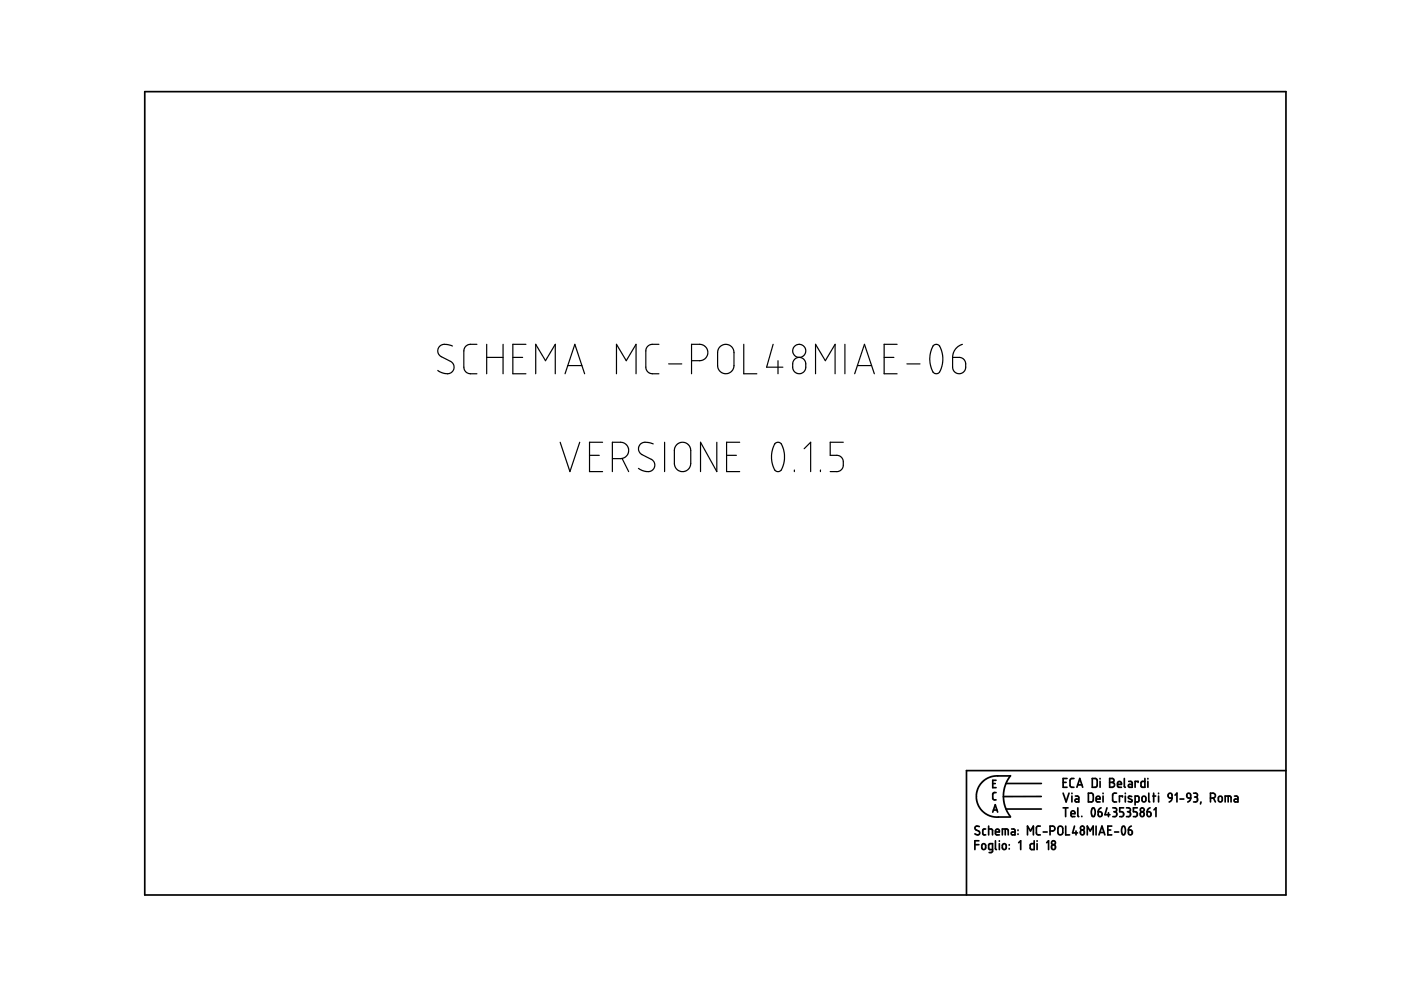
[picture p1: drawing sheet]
<svg xmlns="http://www.w3.org/2000/svg" width="297mm" height="210mm" viewBox="0 0 297 210" stroke-linecap="round" stroke-linejoin="round" font-family="sans-serif">
<g fill="none" stroke="#000" stroke-width=".36">
<path d="M30.7 19.4h241.9v170.4h-241.9zM206.7 179.1h.8M207.5 178.3h-.8v1.8M207.6 175.3l-.7-.1-.2 .4 .2 .3 .7 .4 .1 .5-.5 .2-.5-.2M208.2 179l.4-.1 .4 .2v.7l-.3 .3-.5-.2zM209 175.8h-.4l-.2 .2v.9l.6 .1M209.6 175.8l.8 .1v1.1M209.6 175.2v1.8M210.5 166.1h.5M210.5 172.2l.5-1.6 .5 1.6M210.6 171.7h.8M211.1 176.4h.8l-.2-.5-.3-.1-.2 .1-.1 .8 .2 .3h.6"/>
<path d="M211.1 178.3v1.7l.2 .1M211.2 168h-.4l-.3 .3v1.1l.7 .2M211.2 165.4h-.7v1.6h.7M211.9 178.3v.1M211.9 178.9v1.2M212.5 177v-1.2l1.2 .1 .1 1.1M212.6 179l.4-.1 .3 .2v.7l-.2 .3-.5-.2zM213.1 175.8v1.2M213.3 166.1h7.5M213.3 171.5h7.5M214 179.1v.1M214 179.9v.1"/>
<path d="M214.2 164.5h-3.5l-.9 .3-.9 .5-.7 .6-.7 .9-.4 1-.1 1.1 .1 1.1 .4 .9 .7 1 .8 .6 .8 .5 .9 .2h3.5M214.2 164.5l-1 1.7-.5 2.2 .1 1.3 .3 1.3 1.1 2.1M214.5 175.8h.5l.2 .2v1h-.5a.31 .31 0 0 1-.3-.3 .31 .31 0 0 1 .3-.3h.5M215.8 176v.1M215.8 176.8v.1M216 178.7l.4-.4v1.8M217.8 177v-1.8l.7 1 .6-1v1.8M219.3 178.3v1.8h-.7l-.2-.3 .1-.8 .8-.1M219.9 178.3v.1M219.9 178.9v1.2M220.6 175.2h-.6l-.3 .3 .1 1.3 .8 .2M220.8 168.9h-8.1"/>
<path d="M221.2 176.4h.8M221.9 178.7l.4-.4v1.8M222.6 176.2h.7l.3-.2 .1-.4-.2-.4h-.9v1.8M223 179.2l.3-.1 .3 .1 .2 .6-.2 .2-.3 .1-.3-.1zM224.4 175.4l.5-.2 .4 .3v1.1l-.3 .4h-.4l-.3-.3zM225.4 165.9h.6M225.4 168.2l.6 1.8 .7-1.8M225.4 171.3h1M225.9 171.3v1.8M226 175.2v1.8h.8M226.2 165.1h-.8v1.8h.8M227.1 172.5h.8l-.1-.5-.4-.1-.3 .2v.8l.2 .2h.6"/>
<path d="M227.3 168.2v.1M227.3 168.8v1.2M227.7 165.1h-.6l-.2 .3v1.4l.3 .1h.5M227.8 175.2l-.4 1.4h1.1M228 168.8h.5l.2 .2v1h-.5a.31 .31 0 0 1-.3-.3 .31 .31 0 0 1 .3-.3h.5M228.1 176.2v.8M228.3 166.9l.6-1.8 .7 1.8M228.5 166.4h.9M228.5 171.3v1.7l.2 .1M229.2 176.1l.4-.1 .3 .2v.5l-.3 .3h-.3l-.2-.3zM229.4 173.1h.1M230.5 177v-1.8l.6 1 .7-1v1.8"/>
<path d="M230.8 168.2h.7l.3 .3v1.2l-.3 .3h-.7zM231.6 165.1h.7l.3 .2v1.3l-.2 .3h-.8zM231.6 171.4a.53 .53 0 0 1 .5 .2 .53 .53 0 0 1 .1 .5l-.1 .7a.34 .34 0 0 1-.4 .3 .34 .34 0 0 1-.3-.4v-.6zM232.4 175.2v1.8M232.4 169.4h.8v-.3l-.2-.3-.5 .1-.1 .9 .2 .2h.6M232.8 172.1h.6l.2 .2 .1 .5-.2 .3h-.3l-.3-.1zM233 177l.6-1.8 .7 1.8M233.2 176.5h.9M233.2 165.1v.1M233.2 165.7v1.2M233.4 171.3l-.4 .3-.2 .5M233.9 168.2v.1"/>
<path d="M233.9 168.8v1.2M234.7 171.3l-.4 1.4h1M234.9 176h.6M235 172.3v.8M235.3 165.1h.6l.3 .3-.1 .4-.3 .1 .4 .1 .1 .3-.1 .4-.3 .2h-.6zM235.3 165.9h.5M235.7 175.2h-.8v1.8h.8M235.9 171.3h.7l.1 .2 .1 .3-.4 .3M236.2 172.1h.2M236.3 176.4h.9M236.4 172.1l.3 .2 .1 .5-.3 .3h-.6M236.7 168.2h-.5l-.3 .3v1.3l.3 .2h.5"/>
<path d="M236.9 166.3h.9l-.2-.5-.3-.1-.3 .1-.1 .9 .2 .2h.7M238 169v-.2h-.7v1.2M238 175.2a.55 .55 0 0 1 .6 .8l-.1 .8a.34 .34 0 0 1-.5 .2 .34 .34 0 0 1-.2-.5v-.6zM238.2 171.3h-.8v.8h.6l.2 .4-.1 .6h-.7M238.4 165.1v1.7l.2 .1M238.6 168.2v.1M238.6 168.8v1.2M238.8 171.3h.5l.3 .2v.4l-.3 .2M239.1 172.1h.2M239.2 176l.8 .1 .1 .6-.2 .3h-.3l-.3-.2zM239.3 172.1l.4 .3-.1 .5-.2 .2h-.6M239.3 165.7h.5l.3 .2v1h-.6a.31 .31 0 0 1-.3-.3 .31 .31 0 0 1 .3-.3h.6"/>
<path d="M239.9 175.2l-.5 .3-.2 .5M239.9 168.9l-.2-.1a.29 .29 0 0 0-.4 .1 .29 .29 0 0 0 .1 .4l.5 .2a.33 .33 0 0 1 0 .5 .33 .33 0 0 1-.5 0l-.2-.1M240.7 170l.7-.1 .1-.9-.2-.2h-.6v1.9M241.1 171.3h-.8v.8h.6l.2 .3-.1 .7h-.7M241.3 165.9v-.2h-.6v1.2M241.9 172.3l.2-.2 .4 .2 .1 .5-.1 .2-.4 .1-.2-.1zM242.2 169l.2-.2 .4 .1 .2 .8-.2 .2-.4 .1-.3-.2zM242.7 165.1v1.8h-.6l-.2-.2 .1-.9 .2-.1h.5M243.2 172.1l.7 .2v.7l-.4 .1-.2-.1zM243.4 165.1v.1M243.4 165.7v1.2M243.6 168.2v1.6l.2 .2"/>
<path d="M243.8 171.3l-.4 .3-.2 .5M244.4 168.8h.6M244.6 168.2v1.8M244.7 171.7l.4-.4v1.8M245.6 168.2v.1M245.6 168.8v1.2M247.7 168.4l.3-.2 .4 .1 .1 .9-.7-.1zM248.5 169.2l-.2 .5-.4 .3M249.1 168.6l.4-.4v1.8M250.2 169.4h.8M251.7 168.3l.3-.1 .3 .1 .2 .9h-.6l-.2-.2zM252.5 169.2l-.2 .5-.5 .3"/>
<path d="M253.1 168.2l.7 .1 .1 .4-.4 .3M253.3 169h.2M253.5 169l.4 .2v.5l-.2 .3h-.6M254.6 170l-.1 .5M256.6 169.2l.9-.1 .2-.3-.1-.4-.4-.2h-.6v1.8M257.3 169.2l.4 .8M258.4 169l.2-.2 .4 .1 .1 .8-.1 .2-.4 .1-.3-.2zM259.8 170v-1.2l1.1 .1 .1 1.1M260.4 168.8v1.2M261.7 168.8h.6l.2 .3v.9h-.6a.31 .31 0 0 1-.3-.3 .31 .31 0 0 1 .3-.3h.6M272.6 163.4h-67.7v26.4M210.4 180.1l-.7-.1-.1-.9 .2-.2h.6v1.6l-.2 .2-.5 .1"/>
<circle cx="223.4" cy="178.7" r=".41"/>
<circle cx="229.5" cy="175.6" r=".41"/>
<circle cx="242.2" cy="171.7" r=".42"/>
</g>
<g fill="none" stroke="#000" stroke-width=".25">
<path d="M95.9 73.4l-1.2-.4-1 .1-.7 .6-.2 .8 .2 .6 .4 .4 2.2 1.2 .4 .3 .3 .7-.3 .9-.5 .5-.7 .1-1.1-.2-.9-.5M101.1 73l-1.9 .1-.6 .6-.3 .6v3.6l.2 .6 .8 .7h1.8M103.2 73v6.2M103.2 75.8h3.5M106.7 73v6.2M108.7 75.8h2.1M111.5 73h-2.8v6.2h2.8M113.6 79.2v-6.2l2.1 3.5 2-3.5v6.2M119.8 79.2l2.1-6.2 2.1 6.2M120.4 77.5h3M130.7 79.2v-6.2l2.1 3.5 2.1-3.5v6.2M139.7 73l-1.9 .1-.6 .5-.3 .7 .1 4.1 .4 .5 .4 .3h1.9"/>
<path d="M141.8 77.2h2.7M146.6 76.5h2l1-.6 .4-.7 .1-.7-.3-.6-.3-.5-.9-.4h-2v6.2M152.6 73.5l.8-.4 .9-.1 .7 .4 .5 .8 .1 3.7-.4 .8-.8 .5h-.6l-.7-.2-.6-.4-.3-.6-.1-3.4zM157.7 73v6.2h2.8M163.9 73l-1.4 4.9h3.5M165 76.5v2.7M168.5 76.2l.5-.3 .6-.1 .4 .1 .6 .4 .2 .7v1l-.2 .6-.4 .4-1 .2-.4-.1-.5-.4-.2-.7v-1zM172.9 79.2v-6.2l2.1 3.5 2.1-3.5v6.2M179.1 73v6.2M181.2 79.2l2.1-6.2 2.1 6.2M181.8 77.5h3M187.5 75.8h2"/>
<path d="M190.2 73h-2.7v6.2h2.7M192.3 77.2h2.8M197.9 73.2l.7-.2 .6 .4 .4 1 .3 1.4-.1 1.4-.3 1.2-.4 .6-.6 .2-.5-.1-.2-.3-.4-.9-.3-1.3 .2-1.7zM202 75.8h1.6l.9 .5 .2 .7v1l-.2 .6-.3 .4-.4 .2h-.7l-.8-.5-.3-.7zM204 73l-.8 .4-.6 .6-.5 .9-.1 .9M118.8 93.8l2 6.2 2.1-6.2M125 96.5h2.1M127.8 93.8h-2.8v6.2h2.8M129.8 97.2h2.2l.9-.6 .3-.5 .1-.9-.6-1-.8-.4h-2.1v6.2M131.9 97.2l1.4 2.8M138.5 94.1l-1.2-.3-1.1 .1-.6 .5-.2 .7 .1 .6 .4 .5 2.2 1.2 .5 .4 .2 .7-.2 .9-.5 .5-1 .1-1-.3-.7-.4M140.9 93.8v6.2"/>
<path d="M143.6 94.1l.7-.3 1 .1 .7 .4 .4 .7v3.5l-.4 .9-.7 .5-.8 .1-.6-.2-.6-.5-.2-.5-.1-3.4 .2-.7zM152 93.8v6.2l-3.5-6.2v6.2M154.1 96.5h2M156.8 93.8h-2.7v6.2h2.7M164.3 94.1l.6-.3 .6 .2 .4 .7 .4 1.4v1.2l-.2 1.2-.4 1.2-.6 .3h-.4l-.4-.3-.7-1.8v-1.8zM168.4 99.7v.3M170.5 95.1l1.4-1.3v6.2M173.9 99.7v.3M178.8 93.8h-2.8v2.7l1.9 .1 .6 .5 .3 .7v1.1l-.5 .8-.7 .3h-1.6"/>
<circle cx="169.5" cy="74.4" r="1.38"/>
</g>
</svg>
